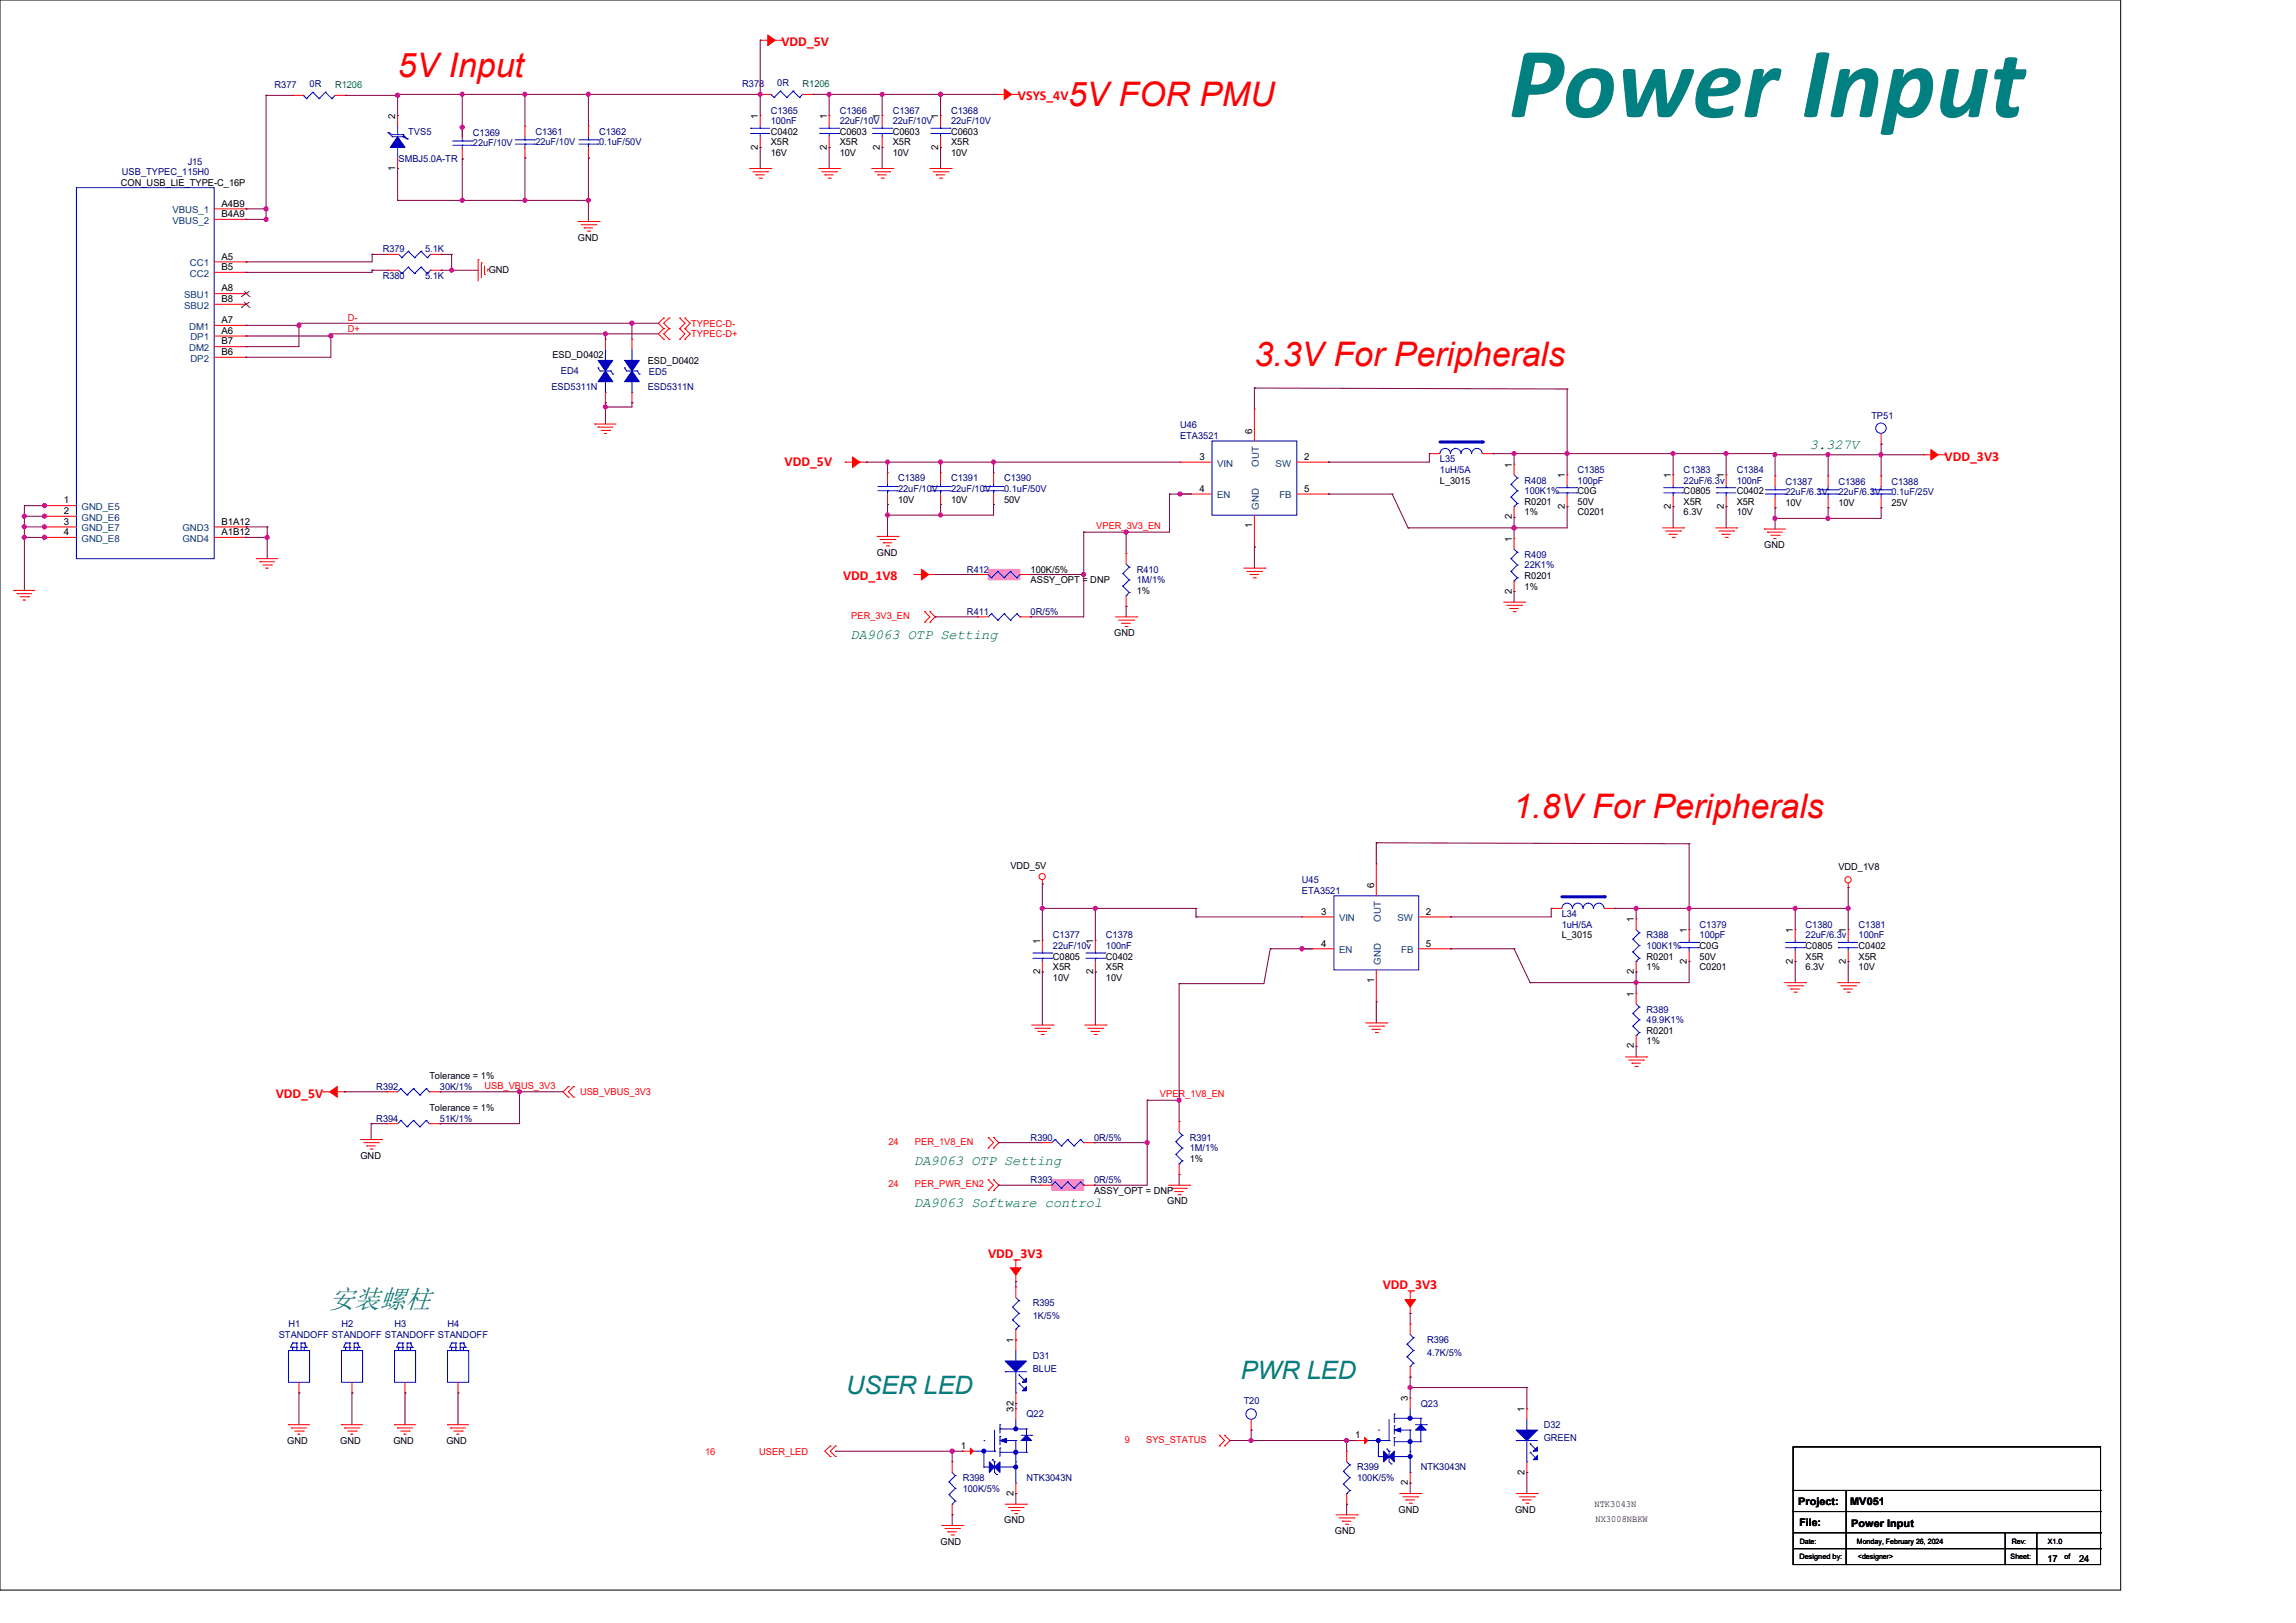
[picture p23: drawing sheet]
<svg xmlns="http://www.w3.org/2000/svg" width="297mm" height="210mm" viewBox="0 0 297 210" stroke-linecap="round" stroke-linejoin="round" font-family="sans-serif">
<defs><g id="words">
<text font-size="13.2" fill="#008080" x="195.2" y="15.1">Power Input</text>
<g font-size="4.4" fill="#f00">
<text x="51.4" y="9.9">5V Input</text>
<text x="138.1" y="13.7">5V FOR PMU</text>
<text x="162.3" y="47.4">3.3V For Peripherals</text>
<text x="195.7" y="105.8">1.8V For Peripherals</text>
</g>
<text font-size="3.5" fill="#008080" x="42.5" y="169.2">安装螺柱</text>
<g font-size="3.3" fill="#008080">
<text x="160.5" y="178.4">PWR LED</text>
<text x="109.5" y="180.4">USER LED</text>
</g>
<g font-size="1.8" fill="#f00">
<text x="101.1" y="5.9">VDD_5V</text>
<text x="131.7" y="12.9">VSYS_4V</text>
<text x="251.5" y="59.6">VDD_3V3</text>
<text x="101.5" y="60.3">VDD_5V</text>
<text x="109.1" y="75.1">VDD_1V8</text>
<text x="35.7" y="142">VDD_5V</text>
<text x="127.8" y="162.7">VDD_3V3</text>
<text x="178.9" y="166.8">VDD_3V3</text>
</g>
<g font-size="1.8" fill="#008000">
<text x="234.1" y="58.1">3.327V</text>
<text x="110" y="82.7">DA9063 OTP Setting</text>
<text x="118.2" y="150.7">DA9063 OTP Setting</text>
<text x="118.2" y="156.2">DA9063 Software control</text>
</g>
<g font-size="1.4">
<text x="232.6" y="194.7">Project:</text>
<text x="232.8" y="197.4">File:</text>
<text x="239.3" y="194.8">MV051</text>
<text x="239.5" y="197.5">Power Input</text>
</g>
<g font-size="1.2" fill="#000080">
<text x="35.5" y="11.4">R377</text>
<text x="40" y="11.3">0R</text>
<text x="96" y="11.3">R378</text>
<text x="100.5" y="11.1">0R</text>
<text x="52.8" y="17.4">TVS5</text>
<text x="61.2" y="17.6">C1369</text>
<text x="69.3" y="17.4">C1361</text>
<text x="77.5" y="17.4">C1362</text>
<text x="99.7" y="14.7">C1365</text>
<text x="99.7" y="16.1">100nF</text>
<text x="108.6" y="14.7">C1366</text>
<text x="108.6" y="16.1">22uF/10V</text>
<text x="115.5" y="14.7">C1367</text>
<text x="115.5" y="16.1">22uF/10V</text>
<text x="123" y="14.7">C1368</text>
<text x="123" y="16.1">22uF/10V</text>
<text x="15.8" y="22.6">USB_TYPEC_115H0</text>
<text x="24.3" y="21.3">J15</text>
<text x="51.6" y="21">SMBJ5.0A-TR</text>
<text x="61.2" y="18.9">22uF/10V</text>
<text x="69.3" y="18.8">22uF/10V</text>
<text x="77.5" y="18.8">0.1uF/50V</text>
<text x="49.5" y="32.7">R379</text>
<text x="55" y="32.7">5.1K</text>
<text x="49.5" y="36.1">R380</text>
<text x="55" y="36.1">5.1K</text>
<text x="71.3" y="50.5">ESD5311N</text>
<text x="72.6" y="48.5">ED4</text>
<text x="83.8" y="50.5">ESD5311N</text>
<text x="83.9" y="48.6">ED5</text>
<text x="152.6" y="55.4">U46</text>
<text x="152.6" y="56.8">ETA3521</text>
<text x="186.3" y="59.8">L35</text>
<text x="242.1" y="54.2">TP51</text>
<text x="116.2" y="62.3">C1389</text>
<text x="116.2" y="63.7">22uF/10V</text>
<text x="123" y="62.3">C1391</text>
<text x="123" y="63.7">22uF/10V</text>
<text x="129.9" y="62.3">C1390</text>
<text x="129.9" y="63.7">0.1uF/50V</text>
<text x="186.3" y="61.2">1uH/5A</text>
<text x="197.2" y="62.6">R408</text>
<text x="197.2" y="63.9">100K1%</text>
<text x="204.1" y="61.2">C1385</text>
<text x="204.1" y="62.6">100pF</text>
<text x="217.8" y="61.2">C1383</text>
<text x="217.8" y="62.6">22uF/6.3v</text>
<text x="224.6" y="61.2">C1384</text>
<text x="224.6" y="62.6">100nF</text>
<text x="231" y="62.7">C1387</text>
<text x="231" y="64.1">22uF/6.3V</text>
<text x="237.8" y="62.7">C1386</text>
<text x="237.8" y="64.1">22uF/6.3V</text>
<text x="244.7" y="62.7">C1388</text>
<text x="244.7" y="64.1">0.1uF/25V</text>
<text x="125.1" y="74.1">R412</text>
<text x="147" y="74.1">R410</text>
<text x="147" y="75.5">1M/1%</text>
<text x="197.2" y="72.2">R409</text>
<text x="197.2" y="73.5">22K1%</text>
<text x="125.1" y="79.6">R411</text>
<text x="133.3" y="79.6">0R/5%</text>
<text x="168.4" y="114.3">U45</text>
<text x="168.4" y="115.7">ETA3521</text>
<text x="202" y="118.7">L34</text>
<text x="136.2" y="121.4">C1377</text>
<text x="136.2" y="122.8">22uF/10v</text>
<text x="143.1" y="121.4">C1378</text>
<text x="143.1" y="122.8">100nF</text>
<text x="202" y="120">1uH/5A</text>
<text x="213" y="121.4">R388</text>
<text x="213" y="122.8">100K1%</text>
<text x="219.8" y="120">C1379</text>
<text x="219.8" y="121.4">100pF</text>
<text x="233.6" y="120">C1380</text>
<text x="233.6" y="121.4">22uF/6.3v</text>
<text x="240.4" y="120">C1381</text>
<text x="240.4" y="121.4">100nF</text>
<text x="213" y="131">R389</text>
<text x="213" y="132.4">49.9K1%</text>
<text x="48.7" y="141">R392</text>
<text x="56.9" y="141">30K/1%</text>
<text x="48.7" y="145.1">R394</text>
<text x="56.9" y="145.1">51K/1%</text>
<text x="133.3" y="147.6">R390</text>
<text x="141.5" y="147.6">0R/5%</text>
<text x="153.9" y="147.6">R391</text>
<text x="153.9" y="149">1M/1%</text>
<text x="133.3" y="153.1">R393</text>
<text x="141.5" y="153.1">0R/5%</text>
<text x="36.1" y="173.1">STANDOFF STANDOFF STANDOFF STANDOFF</text>
<text x="37.3" y="171.7">H1</text>
<text x="44.2" y="171.7">H2</text>
<text x="51" y="171.7">H3</text>
<text x="57.9" y="171.7">H4</text>
<text x="133.6" y="169">R395</text>
<text x="133.6" y="170.6">1K/5%</text>
<text x="184.6" y="173.8">R396</text>
<text x="133.6" y="175.9">D31</text>
<text x="133.6" y="177.5">BLUE</text>
<text x="184.6" y="175.5">4.7K/5%</text>
<text x="132.8" y="183.4">Q22</text>
<text x="160.9" y="181.6">T20</text>
<text x="183.8" y="182">Q23</text>
<text x="199.7" y="184.8">D32</text>
<text x="124.5" y="191.6">R398</text>
<text x="132.8" y="191.6">NTK3043N</text>
<text x="175.5" y="190.3">R399</text>
<text x="175.5" y="191.6">100K/5%</text>
<text x="183.8" y="190.3">NTK3043N</text>
<text x="199.7" y="186.4">GREEN</text>
<text x="124.5" y="193">100K/5%</text>
</g>
<g font-size="1.2" fill="#008000">
<text x="43.3" y="11.4">R1206</text>
<text x="103.8" y="11.3">R1206</text>
</g>
<g font-size="1.2">
<text x="51.1" y="15.4" transform="rotate(-90 51.1 15.4)">2</text>
<text x="98" y="15.4" transform="rotate(-90 98 15.4)">1</text>
<text x="99.7" y="17.4">C0402</text>
<text x="107" y="15.4" transform="rotate(-90 107 15.4)">1</text>
<text x="108.6" y="17.4">C0603</text>
<text x="113.8" y="15.4" transform="rotate(-90 113.8 15.4)">1</text>
<text x="115.5" y="17.4">C0603</text>
<text x="121.4" y="15.4" transform="rotate(-90 121.4 15.4)">1</text>
<text x="123" y="17.4">C0603</text>
<text x="51.1" y="22.1" transform="rotate(-90 51.1 22.1)">1</text>
<text x="98" y="19.4" transform="rotate(-90 98 19.4)">2</text>
<text x="99.7" y="18.8">X5R</text>
<text x="99.7" y="20.2">16V</text>
<text x="107" y="19.4" transform="rotate(-90 107 19.4)">2</text>
<text x="108.6" y="18.8">X5R</text>
<text x="108.6" y="20.2">10V</text>
<text x="113.8" y="19.4" transform="rotate(-90 113.8 19.4)">2</text>
<text x="115.5" y="18.8">X5R</text>
<text x="115.5" y="20.2">10V</text>
<text x="121.4" y="19.4" transform="rotate(-90 121.4 19.4)">2</text>
<text x="123" y="18.8">X5R</text>
<text x="123" y="20.2">10V</text>
<text x="15.6" y="24">CON_USB_LIE_TYPE-C_16P</text>
<text x="28.7" y="26.7">A4B9</text>
<text x="28.7" y="28.1">B4A9</text>
<text x="28.7" y="33.6">A5</text>
<text x="28.7" y="34.9">B5</text>
<text x="63.2" y="35.3">GND</text>
<text x="74.8" y="31.2">GND</text>
<text x="28.7" y="41.8">A7</text>
<text x="28.7" y="37.7">A8</text>
<text x="28.7" y="39.1">B8</text>
<text x="28.7" y="43.2">A6</text>
<text x="28.7" y="44.6">B7</text>
<text x="28.7" y="45.9">B6</text>
<text x="71.5" y="46.4">ESD_D0402</text>
<text x="83.8" y="47.1">ESD_D0402</text>
<text x="155.1" y="59.5">3</text>
<text x="162" y="56.1" transform="rotate(-90 162 56.1)">6</text>
<text x="168.7" y="59.5">2</text>
<text x="8.3" y="65.1">1</text>
<text x="116.2" y="65">10V</text>
<text x="123" y="65">10V</text>
<text x="129.9" y="65">50V</text>
<text x="155.1" y="63.6">4</text>
<text x="168.7" y="63.6">5</text>
<text x="186.3" y="62.6">L_3015</text>
<text x="195.6" y="60.5" transform="rotate(-90 195.6 60.5)">1</text>
<text x="197.2" y="65.3">R0201</text>
<text x="202.4" y="65.9" transform="rotate(-90 202.4 65.9)">2</text>
<text x="202.4" y="61.9" transform="rotate(-90 202.4 61.9)">1</text>
<text x="204.1" y="63.9">C0G</text>
<text x="204.1" y="65.3">50V</text>
<text x="216.1" y="65.9" transform="rotate(-90 216.1 65.9)">2</text>
<text x="216.1" y="61.9" transform="rotate(-90 216.1 61.9)">1</text>
<text x="217.8" y="63.9">C0805</text>
<text x="217.8" y="65.3">X5R</text>
<text x="223" y="65.9" transform="rotate(-90 223 65.9)">2</text>
<text x="223" y="61.9" transform="rotate(-90 223 61.9)">1</text>
<text x="224.6" y="63.9">C0402</text>
<text x="224.6" y="65.3">X5R</text>
<text x="231" y="65.4">10V</text>
<text x="237.8" y="65.4">10V</text>
<text x="244.7" y="65.4">25V</text>
<text x="8.3" y="66.5">2</text>
<text x="8.3" y="67.9">3</text>
<text x="8.3" y="69.2">4</text>
<text x="28.7" y="69.2">A1B12</text>
<text x="28.7" y="67.9">B1A12</text>
<text x="113.4" y="71.9">GND</text>
<text x="162" y="68.3" transform="rotate(-90 162 68.3)">1</text>
<text x="195.6" y="70.1" transform="rotate(-90 195.6 70.1)">1</text>
<text x="195.6" y="67.2" transform="rotate(-90 195.6 67.2)">2</text>
<text x="197.2" y="66.7">1%</text>
<text x="204.1" y="66.7">C0201</text>
<text x="217.8" y="66.7">6.3V</text>
<text x="224.6" y="66.7">10V</text>
<text x="228.2" y="70.9">GND</text>
<text x="133.3" y="74.1">100K/5%</text>
<text x="133.3" y="75.5">ASSY_OPT = DNP</text>
<text x="147" y="76.8">1%</text>
<text x="195.6" y="76.8" transform="rotate(-90 195.6 76.8)">2</text>
<text x="197.2" y="74.9">R0201</text>
<text x="197.2" y="76.3">1%</text>
<text x="144.1" y="82.3">GND</text>
<text x="130.7" y="112.5">VDD_5V</text>
<text x="237.8" y="112.6">VDD_1V8</text>
<text x="170.9" y="118.3">3</text>
<text x="177.7" y="115" transform="rotate(-90 177.7 115)">6</text>
<text x="184.5" y="118.3">2</text>
<text x="211.3" y="119.3" transform="rotate(-90 211.3 119.3)">1</text>
<text x="134.5" y="122.1" transform="rotate(-90 134.5 122.1)">1</text>
<text x="136.2" y="124.2">C0805</text>
<text x="136.2" y="125.5">X5R</text>
<text x="141.4" y="122.1" transform="rotate(-90 141.4 122.1)">1</text>
<text x="143.1" y="124.2">C0402</text>
<text x="143.1" y="125.5">X5R</text>
<text x="170.9" y="122.5">4</text>
<text x="184.5" y="122.5">5</text>
<text x="202" y="121.4">L_3015</text>
<text x="213" y="124.2">R0201</text>
<text x="213" y="125.5">1%</text>
<text x="218.2" y="124.7" transform="rotate(-90 218.2 124.7)">2</text>
<text x="218.2" y="120.7" transform="rotate(-90 218.2 120.7)">1</text>
<text x="219.8" y="125.5">C0201</text>
<text x="219.8" y="122.8">C0G</text>
<text x="219.8" y="124.2">50V</text>
<text x="231.9" y="124.7" transform="rotate(-90 231.9 124.7)">2</text>
<text x="231.9" y="120.7" transform="rotate(-90 231.9 120.7)">1</text>
<text x="233.6" y="122.8">C0805</text>
<text x="233.6" y="124.2">X5R</text>
<text x="233.6" y="125.5">6.3V</text>
<text x="238.8" y="124.7" transform="rotate(-90 238.8 124.7)">2</text>
<text x="238.8" y="120.7" transform="rotate(-90 238.8 120.7)">1</text>
<text x="240.4" y="122.8">C0402</text>
<text x="240.4" y="124.2">X5R</text>
<text x="240.4" y="125.5">10V</text>
<text x="134.5" y="126.1" transform="rotate(-90 134.5 126.1)">2</text>
<text x="136.2" y="126.9">10V</text>
<text x="141.4" y="126.1" transform="rotate(-90 141.4 126.1)">2</text>
<text x="143.1" y="126.9">10V</text>
<text x="177.7" y="127.2" transform="rotate(-90 177.7 127.2)">1</text>
<text x="211.3" y="129" transform="rotate(-90 211.3 129)">1</text>
<text x="211.3" y="126.1" transform="rotate(-90 211.3 126.1)">2</text>
<text x="211.3" y="135.7" transform="rotate(-90 211.3 135.7)">2</text>
<text x="213" y="133.8">R0201</text>
<text x="213" y="135.1">1%</text>
<text x="55.5" y="139.7">Tolerance = 1%</text>
<text x="55.5" y="143.8">Tolerance = 1%</text>
<text x="46.6" y="149.9">GND</text>
<text x="141.5" y="154.5">ASSY_OPT = DNP</text>
<text x="151" y="155.8">GND</text>
<text x="153.9" y="150.3">1%</text>
<text x="131.1" y="173.8" transform="rotate(-90 131.1 173.8)">1</text>
<text x="131.1" y="182.7" transform="rotate(-90 131.1 182.7)">32</text>
<text x="182.1" y="181.3" transform="rotate(-90 182.1 181.3)">3</text>
<text x="197.2" y="182.7" transform="rotate(-90 197.2 182.7)">1</text>
<text x="37.2" y="186.8">GND</text>
<text x="44" y="186.8">GND</text>
<text x="50.9" y="186.8">GND</text>
<text x="57.7" y="186.8">GND</text>
<text x="124.3" y="187.5">1</text>
<text x="175.3" y="186.1">1</text>
<text x="197.2" y="190.8" transform="rotate(-90 197.2 190.8)">2</text>
<text x="129.9" y="197.1">GND</text>
<text x="131.1" y="193.5" transform="rotate(-90 131.1 193.5)">2</text>
<text x="180.9" y="195.7">GND</text>
<text x="182.1" y="192.2" transform="rotate(-90 182.1 192.2)">2</text>
<text x="196" y="195.7">GND</text>
<text x="206.3" y="195.1">NTK3043N</text>
<text x="206.4" y="197">NX3008NBKW</text>
<text x="121.7" y="199.9">GND</text>
<text x="172.7" y="198.5">GND</text>
<text x="264.8" y="202.1">17</text>
<text x="268.9" y="202.1">24</text>
</g>
<g font-size="1.2" fill="#004080">
<text x="22.3" y="27.6">VBUS_1</text>
<text x="22.3" y="29">VBUS_2</text>
<text x="24.6" y="34.5">CC1</text>
<text x="24.6" y="35.8">CC2</text>
<text x="23.8" y="38.6">SBU1</text>
<text x="23.8" y="39.9">SBU2</text>
<text x="24.5" y="42.7">DM1</text>
<text x="24.5" y="45.4">DM2</text>
<text x="24.6" y="44">DP1</text>
<text x="24.6" y="46.8">DP2</text>
<text x="10.6" y="66">GND_E5</text>
<text x="157.5" y="60.4">VIN</text>
<text x="157.5" y="64.5">EN</text>
<text x="162.8" y="66" transform="rotate(-90 162.8 66)">GND</text>
<text x="162.8" y="60.4" transform="rotate(-90 162.8 60.4)">OUT</text>
<text x="165" y="60.4">SW</text>
<text x="165.5" y="64.5">FB</text>
<text x="10.6" y="67.4">GND_E6</text>
<text x="10.6" y="68.7">GND_E7</text>
<text x="10.6" y="70.1">GND_E8</text>
<text x="23.6" y="70.1">GND4</text>
<text x="23.6" y="68.7">GND3</text>
<text x="173.2" y="119.2">VIN</text>
<text x="178.6" y="119.2" transform="rotate(-90 178.6 119.2)">OUT</text>
<text x="180.8" y="119.2">SW</text>
<text x="173.2" y="123.3">EN</text>
<text x="178.6" y="124.8" transform="rotate(-90 178.6 124.8)">GND</text>
<text x="181.3" y="123.3">FB</text>
</g>
<g font-size="1.2" fill="#f00">
<text x="45" y="41.6">D-</text>
<text x="45" y="42.9">D+</text>
<text x="89.4" y="42.3">TYPEC-D-</text>
<text x="89.4" y="43.6">TYPEC-D+</text>
<text x="141.8" y="68.5">VPER_3V3_EN</text>
<text x="110.1" y="80.1">PER_3V3_EN</text>
<text x="62.7" y="140.9">USB_VBUS_3V3</text>
<text x="75" y="141.7">USB_VBUS_3V3</text>
<text x="150" y="142">VPER_1V8_EN</text>
<text x="114.9" y="148.2">24</text>
<text x="118.4" y="148.2">PER_1V8_EN</text>
<text x="114.9" y="153.6">24</text>
<text x="118.4" y="153.6">PER_PWR_EN2</text>
<text x="91.2" y="188.2">16</text>
<text x="98.2" y="188.2">USER_LED</text>
<text x="145.5" y="186.7">9</text>
<text x="148.3" y="186.7">SYS_STATUS</text>
</g>
<g font-size="1">
<text x="232.8" y="201.7">Designed by:</text>
<text x="232.8" y="199.7">Date:</text>
<text x="240.2" y="199.7">Monday, February 26, 2024</text>
<text x="240.3" y="201.7">&lt;designer&gt;</text>
<text x="260.1" y="201.7">Sheet:</text>
<text x="260.2" y="199.7">Rev:</text>
<text x="264.9" y="199.7">X1.0</text>
<text x="267.1" y="201.7">of</text>
</g>
</g></defs>
<g fill="none" stroke="#000" stroke-width=".13">
<path d="M0 0h274.3v205.7h-274.3zM231.9 187.2h39.8v15.2h-39.8zM231.9 192.8h39.8M231.9 195.6h39.8M231.9 198.3h39.8M238.8 192.8v9.6M259.4 198.3v4.1M263.5 198.3v4.1M271.7 192.8h.1M271.7 195.6h.1M271.7 198.3h.1M231.9 200.4h39.8"/>
<path d="M238.8 202.4h.1M259.4 202.4h.1M263.5 202.4h.1M271.7 200.4h.1"/>
</g>
<g fill="#ff80ff" stroke="#ff80ff" stroke-width=".13">
<path d="M136.1 152.7h4.1v1.3h-4.1z" fill-rule="evenodd"/>
<path d="M127.8 73.7h4.2v1.3h-4.2z" fill-rule="evenodd"/>
</g>
<g fill="none" stroke="#f00" stroke-width=".13">
<path d="M37.8 12.3h.1M37.8 12.3h1.4M43.3 12.3h1.4M44.7 12.3h.1M98.3 5.2h.1M98.3 5.2h1M99.6 5.2h1.5M101.1 5.2h.1M128.9 12.2h.1M128.9 12.2h1M130.2 12.2h1.5M131.7 12.2h.1"/>
<path d="M61.8 33.6h.1M61.8 33.6v2.7M62.3 34h.1M62.3 34v1.9M62.7 35.5h.1M62.7 34.4v1.1M63.1 34.8h.1M63.1 34.8v.3M74.8 28.7h2.7M75.2 29.1h1.9M75.6 29.5h.1M75.6 29.5h1.1"/>
<path d="M76 29.9h.3M76.3 29.9h.1M77.1 29.1h.1M77.5 28.7h.1M97 21.8h2.7M97.4 22.2h1.9M97.8 22.6h.1M97.8 22.6h1.1M98.2 23.1h.3M98.5 23.1h.1M99.3 22.2h.1M99.7 21.8h.1"/>
<path d="M105.9 21.8h2.7M106.3 22.2h1.9M106.7 22.6h.1M106.7 22.6h1.1M107.1 23.1h.3M107.4 23.1h.1M108.2 22.2h.1M108.6 21.8h.1M112.8 21.8h2.7M113.2 22.2h1.9M113.6 22.6h.1M113.6 22.6h1.1"/>
<path d="M114 23.1h.3M114.3 23.1h.1M115.1 22.2h.1M115.5 21.8h.1M120.3 21.8h2.7M120.7 22.2h1.9M121.1 22.6h.1M121.1 22.6h1.1M121.5 23.1h.3M121.8 23.1h.1M122.6 22.2h.1M123 21.8h.1"/>
<path d="M76.9 54.9h.1M76.9 54.9h2.8M77.4 55.3h.1M77.4 55.3h1.9M77.8 55.7h1.1M78.2 56.1h.1M78.2 56.1h.3M78.9 55.7h.1M81.7 43.9h.1M81.7 52.1h.1M81.7 43.9v1.4M81.7 50.8v1.3"/>
<path d="M85.9 42.5h.1M85.9 41.1h.1M85.9 43.9h.1M85.9 41.1l-.7 .7 .7 .7M85.9 42.5l-.7 .7 .7 .7M86.6 41.1h.1M86.6 42.5h.1M86.6 43.9h.1M86.6 41.1l-.7 .7 .7 .7M86.6 42.5l-.7 .7 .7 .7M87.9 41.1h.1M87.9 42.5h.1"/>
<path d="M87.9 43.9h.1M87.9 41.1l.7 .7-.7 .7M87.9 42.5l.7 .7-.7 .7M88.6 41.1h.1M88.6 42.5h.1M88.6 43.9h.1M88.6 41.1l.7 .7-.7 .7M88.6 42.5l.7 .7-.7 .7M109.3 59.8h.1M109.3 59.8h1.5M111.1 59.8h1M112.1 59.8h.1"/>
<path d="M248.8 58.8h.1M248.8 58.8h1M250 58.8h1.5M251.5 58.8h.1M1.8 76.4h.1M1.8 76.4h2.7M2.2 76.8h.1M2.2 76.8h1.9M2.6 77.2h1.1M3 77.6h.1M3 77.6h.3M3.7 77.2h.1"/>
<path d="M33.2 72.3h.1M33.2 72.3h2.7M33.6 72.7h.1M33.6 72.7h1.9M34 73.1h1.1M34.4 73.5h.1M34.4 73.5h.3M35.1 73.1h.1M113.4 69.4h2.8M113.8 69.8h2M114.3 70.2h.1M114.3 70.2h1.1"/>
<path d="M114.7 70.6h.2M114.9 70.6h.1M115.8 69.8h.1M116.2 69.4h.1M118.2 74.3h.1M118.2 74.3h1.5M119.6 79.1h.1M119.6 79.1l.7 .7-.7 .7M120 74.3h1M120.3 79.1h.1M120.3 79.1l.7 .7-.7 .7M121 74.3h.1"/>
<path d="M126.5 79.8h.1M126.5 79.8h1.3M132 79.8h1.3M133.3 79.8h.1M144.3 79.8h2.7M147 79.8h.1M160.9 73.5h2.7M161.3 73.9h1.9M161.7 74.3h.1M161.7 74.3h1.1M162.1 74.8h.3M162.4 74.8h.1"/>
<path d="M163.2 73.9h.1M163.6 73.5h.1M194.5 77.9h2.7M194.9 78.3h1.9M195.3 78.7h.1M195.3 78.7h1.1M195.7 79.1h.3M196 79.1h.1M196.8 78.3h.1M197.2 77.9h.1M215.1 68.3h2.7M215.5 68.7h1.9"/>
<path d="M215.9 69.1h.1M215.9 69.1h1.1M216.3 69.5h.3M216.6 69.5h.1M217.4 68.7h.1M217.8 68.3h.1M221.9 68.3h2.8M222.3 68.7h2M222.8 69.1h.1M222.8 69.1h1M223.2 69.5h.2M223.4 69.5h.1"/>
<path d="M224.3 68.7h.1M224.7 68.3h.1M228.2 68.5h.1M228.2 68.5h2.8M228.6 68.9h.1M228.6 68.9h2M229.1 69.3h1M229.5 69.7h.1M229.5 69.7h.2M230.1 69.3h.1M119.6 80.5h.1M120.3 80.5h.1"/>
<path d="M144.7 80.2h1.9M145.1 80.6h.1M145.1 80.6h1.1M145.5 81.1h.3M145.8 81.1h.1M146.6 80.2h.1M134.8 114.4h.1M134.8 113.8v.6M239.1 114.8h.1M239.1 114.3v.5M133.5 132.6h2.7M133.9 133.1h1.9"/>
<path d="M134.3 133.5h.1M134.3 133.5h1.1M134.7 133.9h.3M135 133.9h.1M135.8 133.1h.1M136.2 132.6h.1M140.3 132.6h2.8M140.7 133.1h1.9M141.1 133.5h.1M141.1 133.5h1.1M141.5 133.9h.3M141.8 133.9h.1"/>
<path d="M142.6 133.1h.1M143.1 132.6h.1M176.7 132.4h2.7M177.1 132.8h1.9M177.5 133.2h.1M177.5 133.2h1.1M177.9 133.6h.3M178.2 133.6h.1M179 132.8h.1M179.4 132.4h.1M210.3 136.8h2.7M210.7 137.2h1.9"/>
<path d="M211.1 137.6h.1M211.1 137.6h1.1M211.5 138h.3M211.8 138h.1M212.6 137.2h.1M213 136.8h.1M230.8 127.1h2.8M231.2 127.6h2M231.7 128h.1M231.7 128h1.1M232.1 128.4h.2M232.3 128.4h.1"/>
<path d="M233.2 127.6h.1M233.6 127.1h.1M237.7 127.1h2.7M238.1 127.6h1.9M238.5 128h.1M238.5 128h1.1M238.9 128.4h.3M239.2 128.4h.1M240 127.6h.1M240.4 127.1h.1M41.8 141.3h.1M41.8 141.3h1.5"/>
<path d="M43.6 141.3h1M44.6 141.3h.1M46.6 147.4h2.8M47.1 147.8h1.9M47.5 148.3h.1M47.5 148.3h1.1M47.9 148.7h.2M48.1 148.7h.1M49 147.8h.1M49.4 147.4h.1M73.5 140.6h.1M73.5 142h.1"/>
<path d="M73.5 140.6l-.7 .7 .7 .7M74.2 142h.1M74.2 140.6h.1M74.2 140.6l-.7 .7 .7 .7M127.8 147.2h.1M127.8 148.5h.1M127.8 152.7h.1M127.8 154h.1M127.8 147.2l.7 .6-.7 .7M127.8 152.7l.7 .7-.7 .6M128.5 148.5h.1M128.5 147.2h.1"/>
<path d="M128.5 154h.1M128.5 152.7h.1M128.5 147.2l.7 .6-.7 .7M128.5 152.7l.7 .7-.7 .6M151.2 153.4h2.7M151.6 153.8h1.9M152 154.2h.1M152 154.2h1.1M152.4 154.6h.3M152.7 154.6h.1M153.5 153.8h.1M153.9 153.4h.1"/>
<path d="M131.4 165.8h.1M131.4 163.1h.1M131.4 163.1v1.5M131.4 164.9v.9M182.4 169.9h.1M182.4 167.2h.1M182.4 167.2v1.5M182.4 169v.9M37.3 184.3h.1M37.3 184.3h2.7M37.7 184.8h.1M37.7 184.8h1.9"/>
<path d="M38.1 185.2h1.1M38.5 185.6h.1M38.5 185.6h.3M39.2 185.2h.1M44.2 184.3h.1M44.2 184.3h2.7M44.6 184.8h.1M44.6 184.8h1.9M45 185.2h1.1M45.4 185.6h.1M45.4 185.6h.3M46.1 185.2h.1"/>
<path d="M51 184.3h.1M51 184.3h2.8M51.4 184.8h.1M51.4 184.8h2M51.8 185.2h1.1M52.3 185.6h.1M52.3 185.6h.2M52.9 185.2h.1M57.9 184.3h.1M57.9 184.3h2.7M58.3 184.8h.1M58.3 184.8h1.9"/>
<path d="M58.7 185.2h1.1M59.1 185.6h.1M59.1 185.6h.3M59.8 185.2h.1M107.4 188.5h.1M107.4 187.1h.1M107.4 187.1l-.7 .7 .7 .7M108.1 188.5h.1M108.1 187.1h.1M108.1 187.1l-.7 .7 .7 .7M121.8 197.4h2.7M122.2 197.8h1.9"/>
<path d="M122.6 198.2h.1M122.6 198.2h1.1M123 198.6h.3M123.3 198.6h.1M124.1 197.8h.1M124.5 197.4h.1M130 194.6h2.8M130.4 195.1h2M130.9 195.5h.1M130.9 195.5h1.1M131.3 195.9h.2M131.5 195.9h.1"/>
<path d="M132.4 195.1h.1M132.8 194.6h.1M157.7 185.7h.1M157.7 187.1h.1M157.7 185.7l.7 .7-.7 .7M158.4 187.1h.1M158.4 185.7h.1M158.4 185.7l.7 .7-.7 .7M172.8 196h2.8M173.2 196.4h2M173.7 196.8h.1M173.7 196.8h1.1"/>
<path d="M174.1 197.2h.2M174.3 197.2h.1M175.2 196.4h.1M175.6 196h.1M181.1 193.3h2.7M181.5 193.7h1.9M181.9 194.1h.1M181.9 194.1h1.1M182.3 194.5h.3M182.6 194.5h.1M183.4 193.7h.1M183.8 193.3h.1"/>
<path d="M196.1 193.3h2.8M196.6 193.7h1.9M197 194.1h.1M197 194.1h1.1M197.4 194.5h.3M197.7 194.5h.1M198.5 193.7h.1M198.9 193.3h.1"/>
<circle cx="134.8" cy="113.4" r=".4"/>
<circle cx="239.1" cy="113.8" r=".4"/>
</g>
<g fill="#f00" stroke="#f00" stroke-width=".13">
<path d="M181.7 168.1h1.4l-.7 1z" fill-rule="evenodd"/>
<path d="M42.7 141.3l.9-.7v1.4z" fill-rule="evenodd"/>
<path d="M130.7 164h1.4l-.7 1z" fill-rule="evenodd"/>
<path d="M129.9 11.5l1 .7-1 .7z" fill-rule="evenodd"/>
<path d="M99.3 4.5l1 .7-1 .7z" fill-rule="evenodd"/>
<path d="M249.8 58.2l.9 .6-.9 .7z" fill-rule="evenodd"/>
<path d="M110.3 59.1l.9 .7-.9 .7z" fill-rule="evenodd"/>
<path d="M119.2 73.7l.9 .6-.9 .7z" fill-rule="evenodd"/>
</g>
<g fill="none" stroke="#00f" stroke-width=".13">
<path d="M39.2 12.3h.1M39.2 12.3l.4 .5M39.6 12.8h.1M40.5 11.9h.1M40.5 11.9l.8 .9M40.5 11.9l-.9 .9M41.3 12.8h.1M42.1 11.9h.1M42.1 11.9l.8 .9M42.1 11.9l-.8 .9M42.9 12.8h.1M43.3 12.3l-.4 .5"/>
<path d="M80.8 47.6h.1M80.8 47.6l.3 .4h1.3M81.7 46.6h.1M81.7 50.8h.1M81.7 45.3v1.3M81.7 49.4v1.4M82.4 48h.1M82.4 48l.3 .4M82.7 48.4h.1M186.3 58.7a.68 .68 0 0 1 .6-.7 .68 .68 0 0 1 .7 .7 .71 .71 0 0 1 .7-.7 .67 .67 0 0 1 .7 .7 .69 .69 0 0 1 .7-.7 .69 .69 0 0 1 .7 .7M190.4 58.7a.68 .68 0 0 1 .7-.7 .68 .68 0 0 1 .6 .7M128.2 79.4h.1"/>
<path d="M128.2 79.4l-.4 .4M128.2 79.4l.9 .8M129.9 79.4h.1M129.9 79.4l-.8 .8M129.9 79.4l.8 .8M131.5 79.4h.1M131.5 79.4l-.8 .8M131.5 79.4l.5 .4M132 79.8h.1M129.1 80.2h.1M130.7 80.2h.1"/>
</g>
<g fill="#00f" stroke="#00f" stroke-width=".13">
<path d="M80.8 46.6h1.9l-1 1.4z" fill-rule="evenodd"/>
<path d="M81.7 48l1 1.4h-1.9z" fill-rule="evenodd"/>
</g>
<path d="M186.3 57.2h5.4" fill="none" stroke="#00f" stroke-width=".4"/>
<circle cx="191.7" cy="57.2" r=".2" fill="#00f"/>
<path d="M184.9 58.7h.1M184.9 58.7h1.4M191.7 58.7h1.4M193.1 58.7h.1" fill="none" stroke="#f00" stroke-width=".13"/>
<path d="M202 117.5a.68 .68 0 0 1 .7-.6 .68 .68 0 0 1 .7 .6M203.4 117.5a.68 .68 0 0 1 .7-.6 .68 .68 0 0 1 .7 .6M204.8 117.5a.67 .67 0 0 1 .7-.6 .67 .67 0 0 1 .6 .6 .69 .69 0 0 1 .7-.6 .69 .69 0 0 1 .7 .6" fill="none" stroke="#00f" stroke-width=".13"/>
<path d="M202 116h5.5" fill="none" stroke="#00f" stroke-width=".4"/>
<circle cx="207.5" cy="116" r=".2" fill="#00f"/>
<g fill="none" stroke="#f00" stroke-width=".13">
<path d="M51.4 14.9h.1M51.4 14.9v1.4M59.8 16.5h.1M59.8 16.5v1.3M59.8 19.2v1.4M67.9 16.3h.1M67.9 16.3v1.4M67.9 19.1v1.3M76.1 16.3h.1M76.1 16.3v1.4M76.1 19.1v1.3M98.3 14.9h.1"/>
<path d="M98.3 19.1h.1M98.3 12.2h.1M98.3 14.9v1.4M98.3 17.7v1.4M98.3 12.2h1.4M103.8 12.2h1.4M105.2 12.2h.1M107.3 14.9h.1M107.3 19.1h.1M107.3 14.9v1.4M107.3 17.7v1.4M114.1 14.9h.1"/>
<path d="M114.1 19.1h.1M114.1 14.9v1.4M114.1 17.7v1.4M121.7 14.9h.1M121.7 19.1h.1M121.7 14.9v1.4M121.7 17.7v1.4M27.7 27h4.1M27.7 33.9h4.1M27.7 38h4.1M27.7 28.4h4.1M27.7 39.4h4.1"/>
<path d="M27.7 35.2h4.1M31.8 27h.1M31.8 33.9h.1M31.8 38h.1M31.8 28.4h.1M31.8 39.4h.1M31.8 35.2h.1M50.2 35h.1M50.2 32.9h.1M50.2 35h1.4M50.2 32.9h1.4M51.4 21.8h.1"/>
<path d="M51.4 20.4v1.4M55.7 35h1.4M55.7 32.9h1.4M57.1 35h.1M57.1 32.9h.1M59.8 20.6h.1M67.9 20.4h.1M76.1 20.4h.1M27.7 43.5h4.1M27.7 42.1h4.1M27.7 44.9h4.1M27.7 46.2h4.1"/>
<path d="M31.8 43.5h.1M31.8 42.1h.1M31.8 44.9h.1M31.8 46.2h.1M78.3 43.9h.1M78.3 52.1h.1M78.3 43.9v1.4M78.3 50.8v1.3M152.7 59.8h.1M152.7 59.8h4.1M162.3 52.9h.1M162.3 52.9v4.2"/>
<path d="M167.7 59.8h4.2M171.9 59.8h.1M243.3 57.5h.1M243.3 56.1v1.4M5.8 65.4h.1M5.8 66.8h.1M5.8 68.2h.1M5.8 69.5h.1M5.8 69.5h4.1M5.8 68.2h4.1M5.8 65.4h4.1M5.8 66.8h4.1"/>
<path d="M27.7 69.5h4.1M27.7 68.2h4.1M31.8 69.5h.1M31.8 68.2h.1M114.8 61.2h.1M114.8 65.3h.1M114.8 61.2v1.3M114.8 63.9v1.4M121.7 61.2h.1M121.7 65.3h.1M121.7 61.2v1.3M121.7 63.9v1.4"/>
<path d="M126.5 74.3h.1M126.5 74.3h1.3M128.5 61.2h.1M128.5 65.3h.1M128.5 61.2v1.3M128.5 63.9v1.4M132 74.3h1.3M133.3 74.3h.1M145.7 71.6h.1M145.7 78.5h.1M145.7 71.6v1.4M145.7 77.1v1.4"/>
<path d="M152.7 63.9h.1M152.7 63.9h4.1M162.3 70.8h.1M162.3 66.7v4.1M167.7 63.9h4.2M171.9 63.9h.1M195.9 69.7h.1M195.9 76.5h.1M195.9 60.1h.1M195.9 66.9h.1M195.9 60.1v1.3M195.9 65.6v1.3"/>
<path d="M195.9 69.7v1.4M195.9 75.2v1.3M202.7 61.4h.1M202.7 65.6h.1M202.7 61.4v1.4M202.7 64.2v1.4M216.4 61.4h.1M216.4 65.6h.1M216.4 61.4v1.4M216.4 64.2v1.4M223.3 61.4h.1M223.3 65.6h.1"/>
<path d="M223.3 61.4v1.4M223.3 64.2v1.4M229.6 61.6h.1M229.6 65.7h.1M229.6 61.6v1.3M229.6 64.3v1.4M236.5 61.6h.1M236.5 65.7h.1M236.5 61.6v1.3M236.5 64.3v1.4M243.3 61.6h.1M243.3 65.7h.1"/>
<path d="M243.3 61.6v1.3M243.3 64.3v1.4M168.4 118.6h.1M168.4 118.6h4.2M178 111.8h.1M178 111.8v4.1M183.5 118.6h4.1M187.6 118.6h.1M200.7 117.5h.1M200.7 117.5h1.3M207.5 117.5h1.4M208.9 117.5h.1"/>
<path d="M211.6 118.9h.1M211.6 118.9v1.4M134.8 121.7h.1M134.8 125.8h.1M134.8 121.7v1.3M134.8 124.4v1.4M141.7 121.7h.1M141.7 125.8h.1M141.7 121.7v1.3M141.7 124.4v1.4M168.4 122.8h.1M168.4 122.8h4.2"/>
<path d="M178 129.6h.1M178 125.5v4.1M183.5 122.8h4.1M187.6 122.8h.1M211.6 128.5h.1M211.6 135.4h.1M211.6 125.8h.1M211.6 124.4v1.4M211.6 128.5v1.4M211.6 134v1.4M218.5 120.3h.1M218.5 124.4h.1"/>
<path d="M218.5 120.3v1.4M218.5 123v1.4M232.2 120.3h.1M232.2 124.4h.1M232.2 120.3v1.4M232.2 123v1.4M239.1 120.3h.1M239.1 124.4h.1M239.1 120.3v1.4M239.1 123v1.4M50.1 141.3h.1M50.1 145.4h.1"/>
<path d="M50.1 141.3h1.3M50.1 145.4h1.3M55.5 141.3h1.4M55.5 145.4h1.4M56.9 141.3h.1M56.9 145.4h.1M134.7 147.8h.1M134.7 153.4h.1M134.7 147.8h1.4M134.7 153.4h1.4M140.2 147.8h1.3M140.2 153.4h1.3"/>
<path d="M141.5 147.8h.1M141.5 153.4h.1M152.5 145.1h.1M152.5 152h.1M152.5 145.1v1.4M152.5 150.6v1.4M38.7 178.9v1.3M45.5 178.9v1.3M52.4 178.9v1.3M59.2 178.9v1.3M131.4 166.5h.1M131.4 173.4h.1"/>
<path d="M131.4 166.5v1.4M131.4 172v2.8M182.4 171.3h.1M182.4 178.2h.1M182.4 171.3v1.4M182.4 176.8v1.4M38.7 180.2h.1M45.5 180.2h.1M52.4 180.2h.1M59.2 180.2h.1M123.2 189.1h.1M123.2 196h.1"/>
<path d="M123.2 189.1v1.4M123.2 194.6v1.4M124.5 187.8h.1M124.5 187.8h1.4M131.4 181.6h.1M131.4 193.3h.1M131.4 182.3h.1M131.4 180.2v1.4M131.4 182.3v1.4M131.4 191.9v1.4M161.8 185h.1M161.8 183.7v1.3"/>
<path d="M174.2 187.8h.1M174.2 194.6h.1M174.2 187.8v1.3M174.2 193.3v1.3M175.6 186.4h.1M175.6 186.4h1.3M182.4 191.9h.1M182.4 180.9h.1M182.4 180.9v1.4M182.4 190.5v1.4M197.5 182.3h.1M197.5 190.5h.1"/>
<path d="M197.5 182.3v1.4M197.5 189.1v1.4"/>
</g>
<g fill="none" stroke="#00f" stroke-width=".13">
<path d="M50.2 17.1h.1M50.2 17.1l.6 .6h1.3M50.2 17.1l.6 .3h1.3M51.4 19.1h.1M51.4 17.4h.1M51.4 16.3v1.1M51.4 19.1v1.3M52.1 17.7h.1M52.1 17.4h.1M52.1 17.4l.6 .6M52.1 17.7l.6 .3M52.7 18h.1"/>
<path d="M58.6 18.8h2.4M58.6 18.2h2.4M59.8 18.8h.1M59.8 18.2h.1M59.8 17.8v.4M59.8 18.8v.4M61 18.8h.1M61 18.2h.1M66.7 18.6h2.4M66.7 18.1h2.4M67.9 18.6h.1M67.9 18.1h.1"/>
<path d="M67.9 17.7v.4M67.9 18.6v.5M69.1 18.6h.1M69.1 18.1h.1M74.9 18.6h2.5M74.9 18.1h2.5M76.1 18.6h.1M76.1 18.1h.1M76.1 17.7v.4M76.1 18.6v.5M77.4 18.6h.1M77.4 18.1h.1"/>
<path d="M97.1 17.3h.1M97.1 16.6h.1M97.1 17.3h2.5M97.1 16.6h2.5M98.3 16.6h.1M98.3 17.3h.1M98.3 16.3v.3M98.3 17.3v.4M99.7 12.2h.1M99.7 12.2l.4 .4M100.1 12.6h.1M100.9 11.8h.1"/>
<path d="M100.9 11.8l.9 .8M100.9 11.8l-.8 .8M101.8 12.6h.1M102.6 11.8h.1M102.6 11.8l.8 .8M102.6 11.8l-.8 .8M103.4 12.6h.1M103.8 12.2l-.4 .4M106 17.3h2.5M106 16.6h2.5M107.3 16.6h.1M107.3 17.3h.1"/>
<path d="M107.3 16.3v.3M107.3 17.3v.4M108.5 17.3h.1M108.5 16.6h.1M112.9 17.3h2.5M112.9 16.6h2.5M114.1 16.6h.1M114.1 17.3h.1M114.1 16.3v.3M114.1 17.3v.4M115.4 17.3h.1M115.4 16.6h.1"/>
<path d="M120.4 17.3h2.5M120.4 16.6h2.5M121.7 16.6h.1M121.7 17.3h.1M121.7 16.3v.3M121.7 17.3v.4M122.9 17.3h.1M122.9 16.6h.1M9.9 24.3h17.8v48h-17.8zM51.6 35l.4 .4M51.6 32.9l.4 .4M52 35.4h.1"/>
<path d="M52 33.3h.1M52.8 34.6h.1M52.8 32.5h.1M52.8 34.6l-.8 .8M52.8 34.6l.8 .8M52.8 32.5l-.8 .8M52.8 32.5l.8 .8M53.6 35.4h.1M53.6 33.3h.1M54.5 34.6h.1M54.5 32.5h.1M54.5 34.6l-.9 .8"/>
<path d="M54.5 34.6l.8 .8M54.5 32.5l-.9 .8M54.5 32.5l.8 .8M55.3 35.4h.1M55.3 33.3h.1M55.7 35h.1M55.7 32.9h.1M55.7 35l-.4 .4M55.7 32.9l-.4 .4M77.4 47.6h.1M77.4 47.6l.2 .4h1.4M78.3 46.6h.1"/>
<path d="M78.3 50.8h.1M78.3 45.3v1.3M78.3 49.4v1.4M79 48h.1M79 48l.3 .4M79.3 48.4h.1M156.8 57.1h10.9v9.6h-10.9zM113.6 63.5h2.4M113.6 62.9h2.4M114.8 63.5h.1M114.8 62.9h.1M114.8 62.5v.4"/>
<path d="M114.8 63.5v.4M116 63.5h.1M116 62.9h.1M120.4 63.5h2.5M120.4 62.9h2.5M121.7 63.5h.1M121.7 62.9h.1M121.7 62.5v.4M121.7 63.5v.4M122.9 63.5h.1M122.9 62.9h.1M127.3 63.5h2.5"/>
<path d="M127.3 62.9h2.5M127.8 74.3l.4 .5M128.2 74.8h.1M128.5 63.5h.1M128.5 62.9h.1M128.5 62.5v.4M128.5 63.5v.4M129.1 73.9h.1M129.1 73.9l-.9 .9M129.1 73.9l.8 .9M129.8 63.5h.1M129.8 62.9h.1"/>
<path d="M129.9 74.8h.1M130.7 73.9h.1M130.7 73.9l-.8 .9M130.7 73.9l.8 .9M131.5 74.8h.1M132 74.3h.1M132 74.3l-.5 .5M145.2 74.2h.1M145.2 75.8h.1M145.2 74.2l.9 .8M145.2 75.8l.9 .9M145.7 77.1h.1"/>
<path d="M145.7 73l.4 .4M146.1 73.4h.1M146.1 75h.1M146.1 76.7h.1M146.1 73.4l-.9 .8M146.1 75l-.9 .8M146.1 76.7l-.4 .4M195.5 72.3h.1M195.5 73.9h.1M195.5 62.7h.1M195.5 64.3h.1M195.5 72.3l.8 .8"/>
<path d="M195.5 73.9l.8 .9M195.5 62.7l.8 .8M195.5 64.3l.8 .9M195.9 75.2h.1M195.9 65.6h.1M195.9 71.1l.4 .4M195.9 61.4l.4 .4M196.3 71.5h.1M196.3 73.1h.1M196.3 74.8h.1M196.3 61.8h.1M196.3 63.5h.1"/>
<path d="M196.3 65.2h.1M196.3 71.5l-.8 .8M196.3 73.1l-.8 .8M196.3 74.8l-.4 .4M196.3 61.8l-.8 .9M196.3 63.5l-.8 .8M196.3 65.2l-.4 .4M201.5 63.8h2.5M201.5 63.1h2.5M202.7 63.1h.1M202.7 63.8h.1M202.7 62.8v.3"/>
<path d="M202.7 63.8v.4M204 63.8h.1M204 63.1h.1M215.2 63.8h2.5M215.2 63.1h2.5M216.4 63.1h.1M216.4 63.8h.1M216.4 62.8v.3M216.4 63.8v.4M217.7 63.8h.1M217.7 63.1h.1M222.1 63.8h.1"/>
<path d="M222.1 63.1h.1M222.1 63.8h2.4M222.1 63.1h2.4M223.3 63.1h.1M223.3 63.8h.1M223.3 62.8v.3M223.3 63.8v.4M228.4 63.9h2.4M228.4 63.4h2.4M229.6 63.9h.1M229.6 63.4h.1M229.6 62.9v.5"/>
<path d="M229.6 63.9v.4M230.8 63.9h.1M230.8 63.4h.1M235.2 63.9h2.5M235.2 63.4h2.5M236.5 63.9h.1M236.5 63.4h.1M236.5 62.9v.5M236.5 63.9v.4M237.7 63.9h.1M237.7 63.4h.1M242.1 63.9h2.5"/>
<path d="M242.1 63.4h2.5M243.3 63.9h.1M243.3 63.4h.1M243.3 62.9v.5M243.3 63.9v.4M244.6 63.9h.1M244.6 63.4h.1M172.6 115.9h10.9v9.6h-10.9zM133.6 124h2.5M133.6 123.3h2.5M134.8 123.3h.1M134.8 124h.1"/>
<path d="M134.8 123v.3M134.8 124v.4M136.1 124h.1M136.1 123.3h.1M140.5 124h2.4M140.5 123.3h2.4M141.7 123.3h.1M141.7 124h.1M141.7 123v.3M141.7 124v.4M142.9 124h.1M142.9 123.3h.1"/>
<path d="M211.2 131.1h.1M211.2 132.8h.1M211.2 121.5h.1M211.2 123.2h.1M211.2 131.1l.8 .9M211.2 132.8l.8 .8M211.2 121.5l.8 .8M211.2 123.2l.8 .8M211.6 134h.1M211.6 124.4h.1M211.6 129.9l.4 .4M211.6 120.3l.4 .4"/>
<path d="M212 130.3h.1M212 132h.1M212 133.6h.1M212 120.7h.1M212 122.3h.1M212 124h.1M212 130.3l-.8 .8M212 132l-.8 .8M212 133.6l-.4 .4M212 120.7l-.8 .8M212 122.3l-.8 .9M212 124l-.4 .4"/>
<path d="M217.3 122.6h2.4M217.3 121.9h2.4M218.5 121.9h.1M218.5 122.6h.1M218.5 121.7v.2M218.5 122.6v.4M219.7 122.6h.1M219.7 121.9h.1M231 122.6h2.4M231 121.9h2.4M232.2 121.9h.1M232.2 122.6h.1"/>
<path d="M232.2 121.7v.2M232.2 122.6v.4M233.4 122.6h.1M233.4 121.9h.1M237.8 122.6h.1M237.8 121.9h.1M237.8 122.6h2.5M237.8 121.9h2.5M239.1 121.9h.1M239.1 122.6h.1M239.1 121.7v.2M239.1 122.6v.4"/>
<path d="M51.8 140.9h.1M51.8 145h.1M51.8 140.9l-.4 .4M51.8 140.9l.9 .8M51.8 145l-.4 .4M51.8 145l.9 .8M52.7 141.7h.1M52.7 145.8h.1M53.5 140.9h.1M53.5 145h.1M53.5 140.9l-.8 .8M53.5 140.9l.8 .8"/>
<path d="M53.5 145l-.8 .8M53.5 145l.8 .8M54.3 141.7h.1M54.3 145.8h.1M55.1 140.9h.1M55.1 145h.1M55.1 140.9l-.8 .8M55.1 140.9l.4 .4M55.1 145l-.8 .8M55.1 145l.4 .4M55.5 141.3h.1M55.5 145.4h.1"/>
<path d="M136.5 147.4h.1M136.5 152.9h.1M136.5 147.4l-.4 .4M136.5 147.4l.8 .9M136.5 152.9l-.4 .5M136.5 152.9l.8 .9M137.3 148.3h.1M137.3 153.8h.1M138.1 147.4h.1M138.1 152.9h.1M138.1 147.4l-.8 .9M138.1 147.4l.8 .9"/>
<path d="M138.1 152.9l-.8 .9M138.1 152.9l.8 .9M138.9 148.3h.1M138.9 153.8h.1M139.8 147.4h.1M139.8 152.9h.1M139.8 147.4l-.9 .9M139.8 147.4l.4 .4M139.8 152.9l-.9 .9M139.8 152.9l.4 .5M140.2 147.8h.1M140.2 153.4h.1"/>
<path d="M152.1 147.7h.1M152.1 149.4h.1M152.1 147.7l.8 .8M152.1 149.4l.8 .8M152.5 150.6h.1M152.5 146.5l.4 .4M152.9 146.9h.1M152.9 148.5h.1M152.9 150.2h.1M152.9 146.9l-.8 .8M152.9 148.5l-.8 .9M152.9 150.2l-.4 .4"/>
<path d="M37.3 174.8h2.7v4.1h-2.7zM37.8 173.8h.1M37.8 174.3h.1M37.8 173.8h.6M37.8 173.8l-.2 .5h.8M37.8 174.3v.5M38.4 173.8h.1M38.4 174.8h.1M38.4 174.3h.1M38.4 173.8v1M38.9 173.8h.1M38.9 173.8h.5"/>
<path d="M38.9 174.3h.7M38.9 173.8v1M39.4 174.3h.1M39.4 173.8h.1M39.4 174.3v.5M39.4 173.8l.2 .5M39.6 174.3h.1M44.2 174.8h2.7v4.1h-2.7zM44.7 173.8h.1M44.7 174.3h.1M44.7 173.8h.6M44.7 173.8l-.3 .5h.9"/>
<path d="M44.7 174.3v.5M45.3 173.8h.1M45.3 174.8h.1M45.3 174.3h.1M45.3 173.8v1M45.8 173.8h.1M45.8 173.8h.4M45.8 174.3h.7M45.8 173.8v1M46.2 174.3h.1M46.2 173.8h.1M46.2 174.3v.5"/>
<path d="M46.2 173.8l.3 .5M46.5 174.3h.1M51 174.8h2.8v4.1h-2.8zM51.6 173.8h.1M51.6 174.3h.1M51.6 173.8h.5M51.6 173.8l-.3 .5h.8M51.6 174.3v.5M52.1 173.8h.1M52.1 174.8h.1M52.1 174.3h.1M52.1 173.8v1"/>
<path d="M52.7 173.8h.1M52.7 173.8h.4M52.7 174.3h.7M52.7 173.8v1M53.1 174.3h.1M53.1 173.8h.1M53.1 174.3v.5M53.1 173.8l.3 .5M53.4 174.3h.1M57.9 174.8h2.7v4.1h-2.7zM58.4 173.8h.1M58.4 174.3h.1"/>
<path d="M58.4 173.8l-.2 .5h.8M58.4 173.8h.6M58.4 174.3v.5M59 173.8h.1M59 174.8h.1M59 174.3h.1M59 173.8v1M59.5 173.8h.1M59.5 173.8h.4M59.5 173.8v1M59.5 174.3h.7M59.9 174.3h.1"/>
<path d="M59.9 173.8h.1M59.9 174.3v.5M59.9 173.8l.3 .5M60.2 174.3h.1M130 177.5h.1M130 177.5h2.8M131 169.1h.1M131 170.8h.1M131 169.1l.8 .8M131 170.8l.8 .8M131.4 172h.1M131.4 176.1h.1"/>
<path d="M131.4 167.9l.4 .4M131.4 174.8v1.3M131.4 177.5v2.7M131.8 168.3h.1M131.8 169.9h.1M131.8 171.6h.1M131.8 177.9h.1M131.8 179h.1M131.8 168.3l-.8 .8M131.8 169.9l-.8 .9M131.8 171.6l-.4 .4M131.8 177.9l.7 .7"/>
<path d="M131.8 179l.7 .7M182 173.9h.1M182 175.6h.1M182 173.9l.8 .9M182 175.6l.8 .8M182.4 176.8h.1M182.4 172.7l.4 .4M182.8 173.1h.1M182.8 174.8h.1M182.8 176.4h.1M182.8 173.1l-.8 .8M182.8 174.8l-.8 .8"/>
<path d="M182.8 176.4l-.4 .4M122.8 191.7h.1M122.8 193.4h.1M122.8 191.7l.8 .9M122.8 193.4l.8 .8M123.2 194.6h.1M123.2 190.5l.4 .4M123.6 190.9h.1M123.6 192.6h.1M123.6 194.2h.1M123.6 190.9l-.8 .8M123.6 192.6l-.8 .8"/>
<path d="M123.6 194.2l-.4 .4M125.9 187.8h2.8M127.3 186.4h.1M127.3 189.8h.1M127.3 187.8h.1M127.3 189.8h4.1M127.3 187.8v2M128.4 188.9h.1M128.4 188.9l.3 .2M128.7 187.8h.1M128.7 189.1h.1M128.7 185v2.8"/>
<path d="M128.7 189.1v1.4l.2 .3M128.9 190.8h.1M129.3 187.4h.1M129.3 185.8h.1M129.3 184.3h.1M129.3 184.9h.1M129.3 184.3v1.1M129.3 185.8v1.1M129.3 187.4v1.1M129.3 187.9h3.5M129.3 184.9h3.5M130 186.4h1.4"/>
<path d="M131.4 180.2h.1M131.4 184.9h.1M131.4 186.4h.1M131.4 189.1h.1M131.4 189.8h.1M131.4 191.9h.1M131.4 183.7v1.2M131.4 186.4v5.5M132.1 185.7h1.4M132.8 187.9h.1M132.8 186.4h.1M132.8 184.9h.1"/>
<path d="M132.8 184.9v.8M132.8 186.4v1.5M133.5 185.7h.1M173.8 190.4h.1M173.8 192h.1M173.8 190.4l.8 .8M173.8 192l.8 .8M174.2 193.3h.1M174.2 189.1l.4 .4M174.6 189.5h.1M174.6 191.2h.1M174.6 192.8h.1"/>
<path d="M174.6 189.5l-.8 .9M174.6 191.2l-.8 .8M174.6 192.8l-.4 .5M176.9 186.4h2.8M178.3 185h.1M178.3 188.5h.1M178.3 186.4h.1M178.3 188.5h4.1M178.3 186.4v2.1M179.4 187.5h.1M179.4 187.5l.3 .3M179.7 186.4h.1"/>
<path d="M179.7 187.8h.1M179.7 183.7v2.7M179.7 187.8v1.3l.3 .3M180 189.4h.1M180.4 186h.1M180.4 184.5h.1M180.4 183h.1M180.4 183.5h.1M180.4 183v1.1M180.4 184.5v1.1M180.4 186v1.1M180.4 186.5h3.4"/>
<path d="M180.4 183.5h3.4M181.1 185h1.3M182.4 183.5h.1M182.4 185h.1M182.4 187.8h.1M182.4 188.5h.1M182.4 190.5h.1M182.4 182.3v1.2M182.4 185v5.5M183.1 184.3h1.4M183.8 186.5h.1M183.8 185h.1"/>
<path d="M183.8 183.5h.1M183.8 183.5v.8M183.8 185v1.5M184.5 184.3h.1M196.1 186.4h.1M196.1 186.4h2.8M197.5 185h.1M197.5 189.1h.1M197.5 183.7v1.3M197.5 186.4v2.7M197.9 186.8h.1M197.9 187.9h.1"/>
<path d="M197.9 186.8l.7 .7M197.9 187.9l.7 .7"/>
<circle cx="243.3" cy="55.4" r=".67"/>
<circle cx="161.8" cy="183" r=".68"/>
</g>
<path d="M31.2 38.4h.1M31.2 39.8h.1M31.6 37.7l.7 .7M31.6 39.1l.7 .7M32.3 38.4h.1M32.3 39.8h.1M32.3 37.7l-1.1 .7M32.3 39.1l-1.1 .7" fill="none" stroke="#804000" stroke-width=".13"/>
<g fill="#00f" stroke="#00f" stroke-width=".13">
<path d="M130 176.1h2.8l-1.4 1.4z"/>
<path d="M132.8 178.3v.6h-.6z"/>
<path d="M132.2 180l.6-.6v.6z"/>
<path d="M132.1 186.4l.7-.7 .7 .7z"/>
<path d="M129.3 186.4l.9-.3v.6z"/>
<path d="M128.7 189.8l.6-.7v1.4z"/>
<path d="M128 189.1l.7 .7-.7 .7z"/>
<path d="M183.8 184.3l.7 .7h-1.4z"/>
<path d="M180.4 185l.8-.2v.5z"/>
<path d="M180.4 187.8v1.3l-.7-.6z"/>
<path d="M179 187.8l.7 .7-.7 .6z"/>
<path d="M196.1 185h2.8l-1.4 1.4z"/>
<path d="M198.9 187.2v.6h-.6z"/>
<path d="M198.3 188.9l.6-.6v.6z"/>
<path d="M51.4 17.7l1 1.4h-1.9z" fill-rule="evenodd"/>
<path d="M77.4 46.6h1.9l-1 1.4z" fill-rule="evenodd"/>
<path d="M78.3 48l1 1.4h-1.9z" fill-rule="evenodd"/>
<circle cx="131.4" cy="184.9" r=".26"/>
<circle cx="131.4" cy="187.9" r=".26"/>
<circle cx="127.3" cy="187.8" r=".26"/>
<circle cx="131.4" cy="189.8" r=".26"/>
<circle cx="182.4" cy="183.5" r=".26"/>
<circle cx="182.4" cy="186.5" r=".26"/>
<circle cx="178.3" cy="186.4" r=".26"/>
<circle cx="182.4" cy="188.4" r=".26"/>
</g>
<g fill="#f00" stroke="#f00" stroke-width=".13">
<path d="M125.5 187.4l.4 .4-.4 .4z"/>
<path d="M176.5 186l.4 .4-.4 .4z"/>
</g>
<g fill="none" stroke="#800040" stroke-width=".13">
<path d="M34.4 12.3h.1M34.4 12.3h3.4M34.4 12.3v16.1M44.7 12.3h.1M44.7 12.3h6.7M51.4 12.2h.1M51.4 12.3h.1M51.4 12.2v2.7M51.4 12.2h46.9M59.8 12.2h.1M59.8 16.5h.1M59.8 12.2v5.5"/>
<path d="M67.9 12.2h.1M67.9 12.2v4.1M76.1 12.2h.1M76.1 12.2v4.1M98.3 12.2h.1M98.3 19.1h.1M98.3 5.2h.1M98.3 5.2v9.7M98.3 19.1v2.7M105.2 12.2h.1M105.2 12.2h23.7M107.3 19.1h.1"/>
<path d="M107.3 12.2h.1M107.3 12.2v2.7M107.3 19.1v2.7M114.1 19.1h.1M114.1 12.2h.1M114.1 12.2v2.7M114.1 19.1v2.7M121.7 19.1h.1M121.7 12.2h.1M121.7 12.2v2.7M121.7 19.1v2.7M31.8 35.2h.1"/>
<path d="M31.8 33.9h.1M31.8 28.4h.1M31.8 27h.1M31.8 28.4h2.8M31.8 27h2.6M34.4 28.4h.1M34.4 27h.1M48.1 32.9h.1M48.1 35h.1M48.1 35h2.1M48.1 32.9h2.1M48.1 35v.2h-16.3"/>
<path d="M48.1 32.9v1h-16.3M51.4 21.8h.1M51.4 25.9h.1M51.4 21.8v4.1M51.4 25.9h24.7M57.1 35h.1M57.1 32.9h.1M57.1 35h4.7M57.1 32.9h1.3M58.4 32.9h.1M58.4 35h.1M58.4 32.9v2.1"/>
<path d="M59.8 20.6h.1M59.8 25.9h.1M59.8 20.6v5.3M67.9 20.4h.1M67.9 25.9h.1M67.9 20.4v5.5M76.1 20.4h.1M76.1 25.9h.1M76.1 20.4v8.3M31.8 44.9h.1M31.8 42.1h.1M31.8 46.2h.1"/>
<path d="M31.8 43.5h.1M31.8 42.1h6.9M31.8 43.5h11M38.7 41.8h.1M38.7 42.1h.1M38.7 41.8v3.1h-6.9M38.7 41.8h46.5M42.8 43.2h.1M42.8 43.5h.1M42.8 43.2v3h-11M42.8 43.2h42.4M78.3 43.2h.1"/>
<path d="M78.3 52.7h.1M78.3 52.1h.1M78.3 43.2v.7M78.3 52.1v2.8M81.7 41.8h.1M81.7 52.1h.1M81.7 52.1v.6h-3.4M81.7 41.8v2.1M112.1 59.8h.1M112.1 59.8h40.6M114.8 59.8h.1M114.8 59.8v1.4"/>
<path d="M121.7 59.8h.1M121.7 59.8v1.4M128.5 59.8h.1M128.5 59.8v1.4M162.3 50.2h.1M162.3 50.2v2.7M162.3 50.2l40.4 .1M171.9 59.8h.1M184.9 58.7h.1M184.9 58.7v1.1h-13M193.1 58.7h.1M193.1 58.7h36.5"/>
<path d="M195.9 58.7h.1M195.9 58.7v1.4M202.7 58.7h.1M202.7 50.3h.1M202.7 50.3v11.1M216.4 58.7h.1M216.4 58.7v2.7M223.3 58.7h.1M223.3 58.7v2.7M229.6 58.7h.1M229.6 58.8h.1M229.6 58.7v2.9"/>
<path d="M229.6 58.8h19.2M236.5 58.8h.1M236.5 58.8v2.8M243.3 57.5h.1M243.3 58.8h.1M243.3 57.5v4.1M3.2 65.4h.1M3.2 66.8h.1M3.2 68.2h.1M3.2 69.5h.1M3.2 68.2h2.7M3.2 69.5h2.7"/>
<path d="M3.2 65.4h2.7M3.2 65.4v11M3.2 66.8h2.7M5.8 65.4h.1M5.8 66.8h.1M5.8 68.2h.1M5.8 69.5h.1M5.9 69.5h.1M5.9 68.2h.1M5.9 66.8h.1M5.9 65.4h.1M31.8 68.2h.1"/>
<path d="M31.8 69.5h.1M31.8 68.2h2.8M31.8 69.5h2.8M34.6 68.2h.1M34.6 69.5h.1M34.6 68.2v4.1M114.8 65.3h.1M114.8 66.7h.1M114.8 65.3v4.1M121 74.3h.1M121 79.8h.1M121 74.3h5.5"/>
<path d="M121 79.8h5.5M121.7 65.3h.1M121.7 66.7h.1M121.7 65.3v1.4M128.5 65.3h.1M128.5 65.3v1.4h-13.7M133.3 74.3h.1M133.3 79.8h.1M133.3 74.3h6.9M140.2 68.9h.1M140.2 74.3h.1M140.2 68.9v10.9h-6.9"/>
<path d="M145.7 68.9h.1M145.7 78.5h.1M145.7 68.9v2.7M145.7 78.5v1.3M151.3 63.9h.1M151.3 63.9h2.7M151.3 63.9v5h-11.1M152.7 63.9h.1M154 63.9h.1M162.3 70.8h.1M162.3 70.8v2.7M171.9 63.9h.1"/>
<path d="M171.9 63.9h8.2M180.1 63.9h.1M180.1 63.9l2 4.4M182.1 68.3h.1M195.9 66.9h.1M195.9 68.3h.1M195.9 76.5h.1M195.9 66.9v2.8M195.9 76.5v1.4M202.7 65.6h.1M202.7 65.6v2.7h-20.6M216.4 65.6h.1"/>
<path d="M216.4 65.6v2.7M223.3 65.6h.1M223.3 65.6v2.7M229.6 65.7h.1M229.6 67.1h.1M229.6 65.7v2.8M236.5 65.7h.1M236.5 67.1h.1M236.5 65.7v1.4M243.3 65.7h.1M243.3 65.7v1.4h-13.7M134.8 117.5h.1"/>
<path d="M134.8 114.4h.1M134.8 114.4v7.3M134.8 117.5h19.9M141.7 117.5h.1M141.7 117.5v4.2M154.7 118.6h.1M154.7 117.5h.1M154.7 118.6h13.7M154.7 117.5v1.1M178 109.1h.1M178 109.1v2.7M178 109.1l40.5 .1"/>
<path d="M187.6 118.6h.1M200.7 117.5h.1M200.7 117.5v1.1h-13.1M208.9 117.5h.1M208.9 117.5h30.2M211.6 117.5h.1M211.6 117.5v1.4M218.5 117.5h.1M218.5 109.2h.1M218.5 109.2v11.1M232.2 117.5h.1M232.2 117.5v2.8"/>
<path d="M239.1 114.8h.1M239.1 117.5h.1M239.1 114.8v5.5M134.8 125.8h.1M134.8 125.8v6.8M141.7 125.8h.1M141.7 125.8v6.8M152.5 127.3h.1M152.5 127.3v17.8M164.3 122.8h.1M164.3 122.8h5.5M164.3 122.8l-.8 4.5h-11"/>
<path d="M168.4 122.8h.1M178 129.6h.1M178 129.6v2.8M187.6 122.8h.1M187.6 122.8h8.3M195.9 122.8h.1M195.9 122.8l2 4.3M197.9 127.1h.1M211.6 125.8h.1M211.6 127.1h.1M211.6 135.4h.1M211.6 125.8v2.7"/>
<path d="M211.6 135.4v1.4M218.5 124.4h.1M218.5 124.4v2.7h-20.6M232.2 124.4h.1M232.2 124.4v2.7M239.1 124.4h.1M239.1 124.4v2.7M44.6 141.3h.1M44.6 141.3h5.5M48 145.4h.1M48 145.4v2M48 145.4h2.1"/>
<path d="M56.9 141.3h.1M56.9 145.4h.1M56.9 141.3h15.9M67.2 141.3h.1M67.2 141.3v4.1h-10.3M129.2 147.8h.1M129.2 153.4h.1M129.2 147.8h5.5M129.2 153.4h5.5M141.5 147.8h.1M141.5 153.4h.1M141.5 147.8h6.9"/>
<path d="M148.4 142.4h.1M148.4 147.8h.1M148.4 142.4h4.1M148.4 142.4v11h-6.9M152.5 152h.1M152.5 142.4h.1M152.5 152v1.4M131.4 165.8h.1M131.4 165.8v.7M182.4 169.9h.1M182.4 178.2h.1M182.4 179.5h.1"/>
<path d="M182.4 169.9v1.4M182.4 178.2v2.7M182.4 179.5h15.1M197.5 179.5h.1M197.5 179.5v2.8M38.7 180.2h.1M38.7 180.2v4.1M45.5 180.2h.1M45.5 180.2v4.1M52.4 180.2h.1M52.4 180.2v4.1M59.2 180.2h.1"/>
<path d="M59.2 180.2v4.1M108.1 187.8h.1M108.1 187.8h16.4M123.2 187.8h.1M123.2 196h.1M123.2 187.8v1.3M123.2 196v1.4M131.4 193.3h.1M131.4 181.6h.1M131.4 181.6v.7M131.4 193.3v1.3M159.1 186.4h.1"/>
<path d="M159.1 186.4h16.5M161.8 185h.1M161.8 185v1.4M174.2 186.4h.1M174.2 194.6h.1M174.2 186.4v1.4M174.2 194.6v1.4M182.4 191.9h.1M182.4 191.9v1.4M197.5 190.5h.1M197.5 190.5v2.8"/>
</g>
<g fill="#f0f" stroke="#f0f" stroke-width=".13">
<circle cx="59.8" cy="16.5" r=".26"/>
<circle cx="59.8" cy="12.2" r=".26"/>
<circle cx="76.1" cy="12.2" r=".26"/>
<circle cx="67.9" cy="12.2" r=".26"/>
<circle cx="98.3" cy="12.2" r=".26"/>
<circle cx="59.8" cy="25.9" r=".26"/>
<circle cx="76.1" cy="25.9" r=".26"/>
<circle cx="67.9" cy="25.9" r=".26"/>
<circle cx="182.4" cy="179.5" r=".26"/>
<circle cx="161.8" cy="186.4" r=".26"/>
<circle cx="174.2" cy="186.4" r=".26"/>
<circle cx="34.6" cy="69.5" r=".26"/>
<circle cx="5.7" cy="65.4" r=".26"/>
<circle cx="3.1" cy="68.2" r=".26"/>
<circle cx="3.1" cy="66.8" r=".26"/>
<circle cx="5.7" cy="68.2" r=".26"/>
<circle cx="5.7" cy="69.5" r=".26"/>
<circle cx="3.1" cy="69.5" r=".26"/>
<circle cx="38.7" cy="42.1" r=".26"/>
<circle cx="42.8" cy="43.5" r=".26"/>
<circle cx="34.4" cy="27" r=".26"/>
<circle cx="81.7" cy="41.8" r=".26"/>
<circle cx="78.3" cy="43.2" r=".26"/>
<circle cx="34.4" cy="28.4" r=".26"/>
<circle cx="67.2" cy="141.3" r=".26"/>
<circle cx="78.3" cy="52.7" r=".26"/>
<circle cx="123.2" cy="187.8" r=".26"/>
<circle cx="107.2" cy="12.2" r=".26"/>
<circle cx="114.1" cy="12.2" r=".26"/>
<circle cx="121.7" cy="12.2" r=".26"/>
<circle cx="141.7" cy="117.5" r=".26"/>
<circle cx="134.8" cy="117.5" r=".26"/>
<circle cx="211.6" cy="117.5" r=".26"/>
<circle cx="211.6" cy="127.1" r=".26"/>
<circle cx="232.2" cy="117.5" r=".26"/>
<circle cx="218.5" cy="117.5" r=".26"/>
<circle cx="239.1" cy="117.5" r=".26"/>
<circle cx="168.4" cy="122.8" r=".26"/>
<circle cx="152.5" cy="142.4" r=".26"/>
<circle cx="148.4" cy="147.8" r=".26"/>
<circle cx="58.4" cy="35" r=".26"/>
<circle cx="51.4" cy="12.3" r=".26"/>
<circle cx="195.8" cy="58.7" r=".26"/>
<circle cx="195.8" cy="68.3" r=".26"/>
<circle cx="216.4" cy="58.7" r=".26"/>
<circle cx="202.7" cy="58.7" r=".26"/>
<circle cx="152.6" cy="63.9" r=".26"/>
<circle cx="229.6" cy="58.8" r=".26"/>
<circle cx="243.3" cy="58.8" r=".26"/>
<circle cx="236.4" cy="58.8" r=".26"/>
<circle cx="229.6" cy="67.1" r=".26"/>
<circle cx="236.4" cy="67.1" r=".26"/>
<circle cx="223.3" cy="58.7" r=".26"/>
<circle cx="121.7" cy="59.8" r=".26"/>
<circle cx="114.8" cy="59.8" r=".26"/>
<circle cx="121.7" cy="66.6" r=".26"/>
<circle cx="114.8" cy="66.6" r=".26"/>
<circle cx="140.2" cy="74.3" r=".26"/>
<circle cx="145.7" cy="68.8" r=".26"/>
<circle cx="128.5" cy="59.8" r=".26"/>
<circle cx="5.7" cy="66.8" r=".26"/>
</g>
<use href="#words"/>
</svg>
